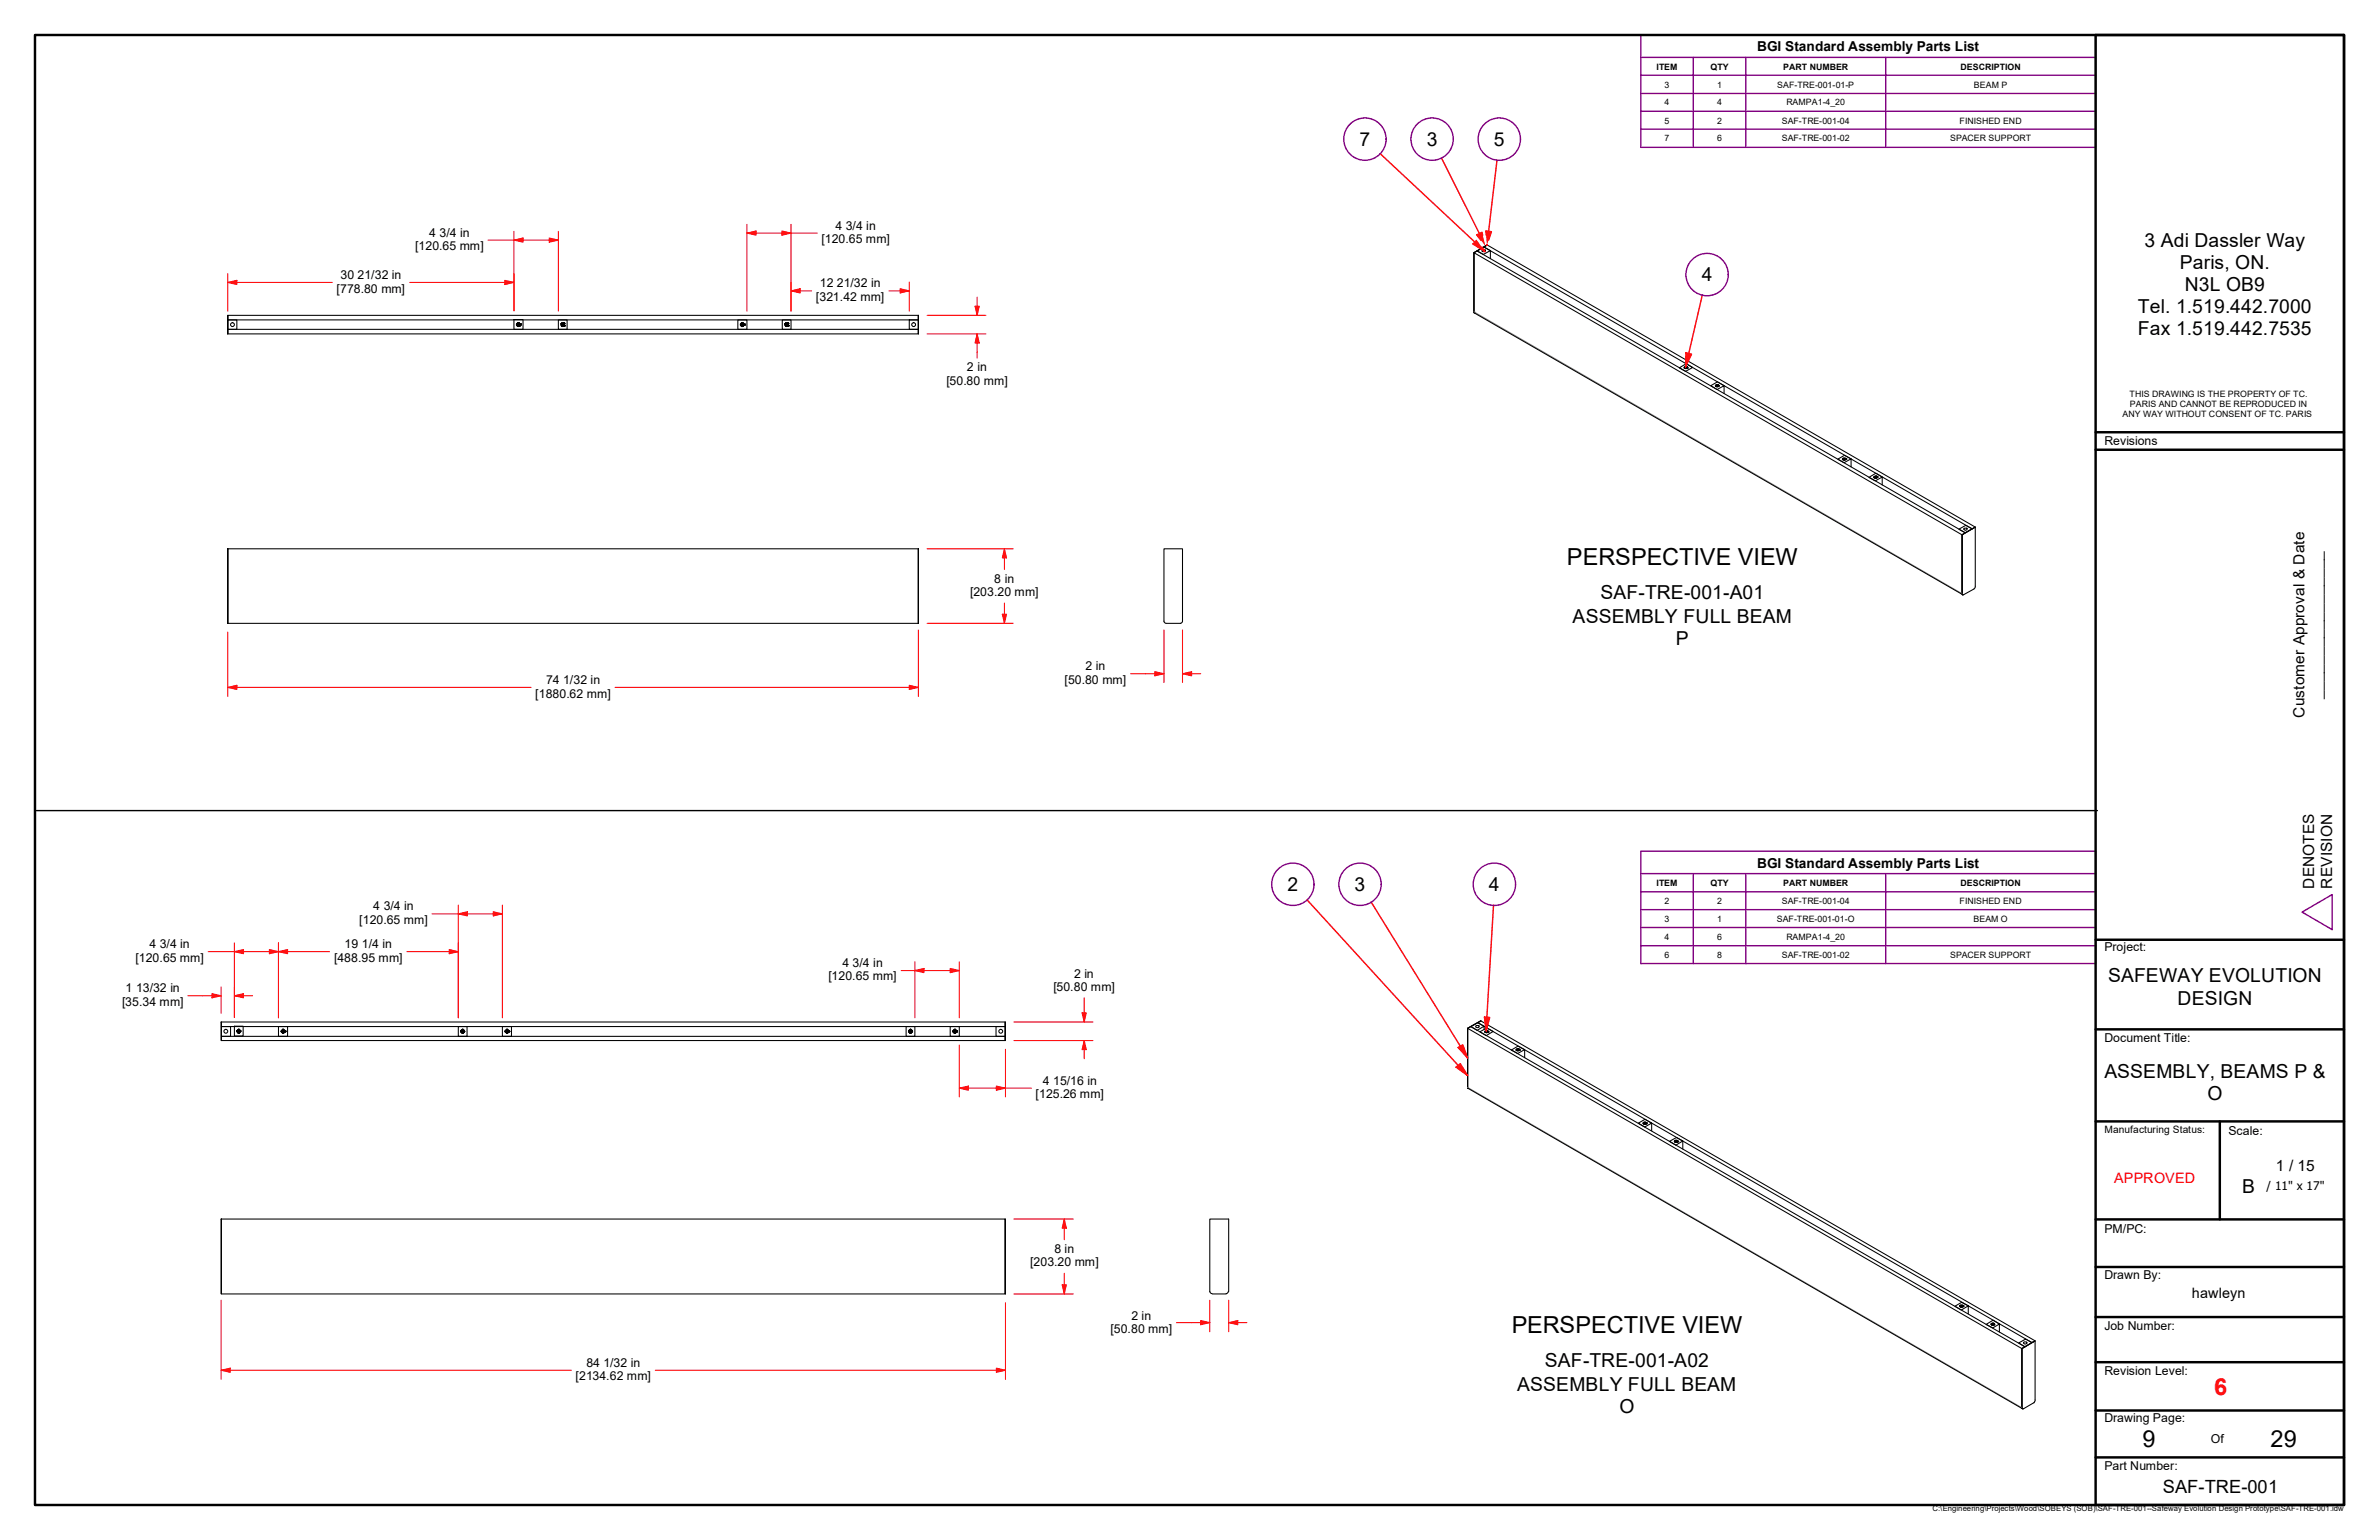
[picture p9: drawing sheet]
<svg xmlns="http://www.w3.org/2000/svg" width="432mm" height="279mm" viewBox="0 0 432 279" stroke-linecap="round" stroke-linejoin="round" font-family="sans-serif">
<defs><g id="words">
<g font-size="4.3">
<text x="284.4" y="102.6">PERSPECTIVE VIEW</text>
<text x="274.4" y="241.9">PERSPECTIVE VIEW</text>
<text x="388.9" y="262.6">9</text>
<text x="412.1" y="262.6">29</text>
</g>
<text font-size="4.3" fill="#f00" x="401.9" y="253">6</text>
<g font-size="3.5">
<text x="246.8" y="26.5">7</text>
<text x="259" y="26.5">3</text>
<text x="271.1" y="26.5">5</text>
<text x="389.3" y="44.8">3 Adi Dassler Way</text>
<text x="308.9" y="51.1">4</text>
<text x="395.7" y="48.8">Paris, ON.</text>
<text x="396.6" y="52.8">N3L OB9</text>
<text x="388" y="56.8">Tel. 1.519.442.7000</text>
<text x="388" y="60.8">Fax 1.519.442.7535</text>
<text x="285.4" y="113">ASSEMBLY FULL BEAM</text>
<text x="290.5" y="108.6">SAF-TRE-001-A01</text>
<text x="304.2" y="117">P</text>
<text x="233.7" y="161.7">2</text>
<text x="245.9" y="161.7">3</text>
<text x="270.3" y="161.7">4</text>
<text x="382.7" y="178.2">SAFEWAY EVOLUTION</text>
<text x="395.2" y="182.2">DESIGN</text>
<text x="382" y="195.6">ASSEMBLY, BEAMS P &amp;</text>
<text x="400.7" y="199.6">O</text>
<text x="407" y="216.4">B</text>
<text x="280.4" y="248">SAF-TRE-001-A02</text>
<text x="275.4" y="252.3">ASSEMBLY FULL BEAM</text>
<text x="293.9" y="256.3">O</text>
</g>
<text font-size="3.3" x="392.6" y="271">SAF-TRE-001</text>
<g font-size="2.8">
<text x="418.3" y="130.2" transform="rotate(-90 418.3 130.2)">Customer Approval &amp; Date</text>
<text x="421.4" y="126.7" transform="rotate(-90 421.4 126.7)">_________________</text>
<text x="420.1" y="161.2" transform="rotate(-90 420.1 161.2)">DENOTES</text>
<text x="423.3" y="161.2" transform="rotate(-90 423.3 161.2)">REVISION</text>
<text x="413.1" y="212.5">1 / 15</text>
</g>
<text font-size="2.6" fill="#f00" x="383.7" y="214.6">APPROVED</text>
<text font-size="2.6" x="397.8" y="235.5">hawleyn</text>
<g font-size="2.5">
<text x="319" y="9.3">BGI Standard Assembly Parts List</text>
<text x="319" y="157.4">BGI Standard Assembly Parts List</text>
</g>
<g font-size="2.2">
<text x="151.6" y="41.7">4</text>
<text x="153.5" y="41.7">3/4 in</text>
<text x="75.4" y="45.4">[120.65 mm]</text>
<text x="77.9" y="42.9">4</text>
<text x="79.8" y="42.9">3/4 in</text>
<text x="149.1" y="44.1">[120.65 mm]</text>
<text x="61.1" y="53.1">[778.80 mm]</text>
<text x="61.8" y="50.6">30</text>
<text x="64.9" y="50.6">21/32 in</text>
<text x="148.8" y="52.1">12</text>
<text x="151.9" y="52.1">21/32 in</text>
<text x="148.1" y="54.5">[321.42 mm]</text>
<text x="171.8" y="69.8">[50.80 mm]</text>
<text x="175.5" y="67.4">2 in</text>
<text x="382" y="80.8">Revisions</text>
<text x="180.5" y="105.7">8 in</text>
<text x="176.1" y="108.1">[203.20 mm]</text>
<text x="99.1" y="124.1">74</text>
<text x="102.2" y="124.1">1/32 in</text>
<text x="193.2" y="124">[50.80 mm]</text>
<text x="197" y="121.6">2 in</text>
<text x="97.2" y="126.6">[1880.62 mm]</text>
<text x="65.2" y="167.6">[120.65 mm]</text>
<text x="67.8" y="165.2">4</text>
<text x="69.7" y="165.2">3/4 in</text>
<text x="27.1" y="172">4</text>
<text x="29" y="172">3/4 in</text>
<text x="62.5" y="172">19</text>
<text x="65.7" y="172">1/4 in</text>
<text x="382" y="172.6">Project:</text>
<text x="24.6" y="174.5">[120.65 mm]</text>
<text x="60.6" y="174.5">[488.95 mm]</text>
<text x="150.4" y="177.9">[120.65 mm]</text>
<text x="152.9" y="175.5">4</text>
<text x="154.7" y="175.5">3/4 in</text>
<text x="191.2" y="179.8">[50.80 mm]</text>
<text x="194.9" y="177.4">2 in</text>
<text x="22.2" y="182.4">[35.34 mm]</text>
<text x="22.8" y="180">1</text>
<text x="24.7" y="180">13/32 in</text>
<text x="382" y="189.1">Document Title:</text>
<text x="189.3" y="196.8">4</text>
<text x="191.1" y="196.8">15/16 in</text>
<text x="188" y="199.2">[125.26 mm]</text>
<text x="404.5" y="205.9">Scale:</text>
<text x="411.4" y="215.8">/ 11&quot; x 17&quot;</text>
<text x="191.4" y="227.3">8 in</text>
<text x="382" y="223.6">PM/PC:</text>
<text x="187" y="229.7">[203.20 mm]</text>
<text x="382" y="232">Drawn By:</text>
<text x="205.4" y="239.4">2 in</text>
<text x="201.5" y="241.8">[50.80 mm]</text>
<text x="382" y="241.3">Job Number:</text>
<text x="104.5" y="250.4">[2134.62 mm]</text>
<text x="106.4" y="248">84</text>
<text x="109.5" y="248">1/32 in</text>
<text x="382" y="249.5">Revision Level:</text>
<text x="382" y="258.1">Drawing Page:</text>
<text x="401.3" y="261.9">Of</text>
<text x="382" y="266.8">Part Number:</text>
</g>
<text font-size="1.8" x="382" y="205.5">Manufacturing Status:</text>
<g font-size="1.6">
<text x="300.7" y="12.6">ITEM</text>
<text x="302.1" y="15.9">3</text>
<text x="310.5" y="12.6">QTY</text>
<text x="311.7" y="15.9">1</text>
<text x="322.6" y="15.9">SAF-TRE-001-01-P</text>
<text x="323.7" y="12.6">PART NUMBER</text>
<text x="355.9" y="12.6">DESCRIPTION</text>
<text x="358.3" y="15.9">BEAM P</text>
<text x="302.1" y="19.1">4</text>
<text x="302.1" y="22.4">5</text>
<text x="311.7" y="19.1">4</text>
<text x="311.7" y="22.4">2</text>
<text x="323.4" y="22.4">SAF-TRE-001-04</text>
<text x="324.2" y="19.1">RAMPA1-4_20</text>
<text x="355.7" y="22.4">FINISHED END</text>
<text x="302.1" y="25.7">7</text>
<text x="311.7" y="25.7">6</text>
<text x="323.4" y="25.7">SAF-TRE-001-02</text>
<text x="353.9" y="25.7">SPACER SUPPORT</text>
<text x="385.3" y="75.6">ANY WAY WITHOUT CONSENT OF TC. PARIS</text>
<text x="386.5" y="72">THIS DRAWING IS THE PROPERTY OF TC.</text>
<text x="386.6" y="73.8">PARIS AND CANNOT BE REPRODUCED IN</text>
<text x="300.7" y="160.7">ITEM</text>
<text x="310.5" y="160.7">QTY</text>
<text x="323.7" y="160.7">PART NUMBER</text>
<text x="355.9" y="160.7">DESCRIPTION</text>
<text x="302.1" y="164">2</text>
<text x="302.1" y="167.3">3</text>
<text x="311.7" y="164">2</text>
<text x="311.7" y="167.3">1</text>
<text x="322.5" y="167.3">SAF-TRE-001-01-O</text>
<text x="323.4" y="164">SAF-TRE-001-04</text>
<text x="355.7" y="164">FINISHED END</text>
<text x="358.2" y="167.3">BEAM O</text>
<text x="302.1" y="170.5">4</text>
<text x="302.1" y="173.7">6</text>
<text x="311.7" y="170.5">6</text>
<text x="311.7" y="173.7">8</text>
<text x="323.4" y="173.7">SAF-TRE-001-02</text>
<text x="324.2" y="170.5">RAMPA1-4_20</text>
<text x="353.9" y="173.7">SPACER SUPPORT</text>
</g>
<text font-size="1.4" x="350.8" y="274.1">C:\Engineering\Projects\Wood\SOBEYS (SOB)\SAF-TRE-001--Safeway Evolution Design Prototype\SAF-TRE-001.idw</text>
</g></defs>
<!-- layer: Visible (ANSI) -->
<g fill="none" stroke="#000" stroke-width=".19">
<path d="M41.3 57.2v3.4zM41.3 59.8h125.4v.8h-125.4zM41.3 57.2h125.4v.8h-125.4zM41.3 58h1.7v1.8h-1.7zM93.3 58h1.6v1.8h-1.6zM93.8 58.9h.1M93.8 58.8h.1M93.9 58.9h.1M93.9 58.8l.1 .3 .3-.2M94 58.7h.2l.1 .2M94 58.7a.22 .22 0 0 0 0 .4 .22 .22 0 0 0 .3-.2M94 59.1h.1"/>
<path d="M94 59.2h.1M94 58.5v.1M94.1 58.7l.1 .2M94.1 58.7l-.2 .1M94.1 58.7h.1M94.2 58.8v.1M94.2 59.2h.1M94.2 58.5v.1M94.2 59.1h.1M94.2 58.7h.1M94.2 58.7l.1 .1M94.2 58.9a.16 .16 0 0 1-.1 .2 .16 .16 0 0 1-.2-.2l.3-.2a.17 .17 0 0 0-.2 .2 .17 .17 0 0 0 .1 .2 .17 .17 0 0 0 .2-.2"/>
<path d="M94.3 58.8v.1M94.3 58.9h.1M94.4 58.9h.1M94.4 58.8h.1M101.3 58h1.6v1.8h-1.6zM101.9 58.7h.1M101.9 59.1h.1M101.9 58.6v.1M101.9 58.9h.1M102 59l.2 .1M102 59.2h.1M102 59.1h.1"/>
<path d="M102 58.7h.1M102.1 58.7h.2M102.1 58.7l-.2 .2M102.1 58.7l.1 .1M102.1 58.7l-.2 .1 .1 .2M102.1 58.7h.1M102.2 58.7l.1 .3M102.2 58.7l-.3 .2M102.2 59.1h.1M102.2 58.7h.1M102.3 58.7l-.3 .1M102.3 58.7a.22 .22 0 0 1-.1 .4 .22 .22 0 0 1-.3-.2"/>
<path d="M102.3 58.6h.1M102.3 58.7h.1M102.3 59l-.1 .1M102.4 58.7h.1M102.4 59.1h.1M102.4 58.9v.1M133.9 58h1.7v1.8h-1.7zM134.4 59h.1M134.4 58.9h.1M134.4 58.8h.1M134.5 58.9h.1M134.5 58.9l.1 .2"/>
<path d="M134.6 58.9h-.1M134.6 58.7l-.1 .2M134.6 59.1h.1M134.6 58.7l-.1 .2 .1 .2M134.6 58.7h.1M134.7 58.5v.1M134.7 59.2h.1M134.7 58.7l.2 .2M134.8 58.7h.1M134.8 58.7h-.2M134.8 58.8l.1 .1M134.8 58.7a.17 .17 0 0 0-.2 .2 .17 .17 0 0 0 .2 .2 .17 .17 0 0 0 .1-.2"/>
<path d="M134.8 58.7h-.1a.16 .16 0 0 0-.1 .3 .15 .15 0 0 0 .3 0v-.1M134.8 58.5v.1M134.8 59.2h.1M134.8 58.7l.1 .2M134.9 58.7v.1M134.9 59.1h-.1M134.9 58.8v.1M134.9 58.9l-.2 .2M134.9 58.9l-.1 .2h-.2M134.9 58.9h.1M135.1 59h.1M135.1 58.8h.1"/>
<path d="M135.1 58.9h.1M142 58h1.6v1.8h-1.6zM142.5 58.7h.1M142.6 58.7h.1M142.6 59.1h.1M142.6 58.6v.1M142.6 58.9h.1M142.6 58.9v.2M142.6 59l.1 .1M142.6 59.2h.1M142.7 58.7l-.1 .3M142.7 59.1h.1"/>
<path d="M142.7 58.7l.2 .1M142.7 58.7h.1M142.7 58.7h.2M142.9 58.7l.1 .3M142.9 58.7l-.3 .2M142.9 59.1h-.1M142.9 58.7h.1M142.9 58.7l-.3 .1M142.9 58.7h-.2l-.1 .2M142.9 58.7l.1 .3-.4 .1M142.9 58.6h.1M143 59l-.2 .1"/>
<path d="M143 58.7h.1M143 59.1h.1M143 58.9v.1M143.1 59.1h.1M165 58h1.7v1.8h-1.7zM166.7 57.2v3.4zM267.5 56.6v-10.8l88.6 51.2 2.4-1.4M267.5 45.8l2.4-1.4-2.4 1.4v10.8M267.5 45.8v10.8M267.5 56.6l.1 .2zM267.5 45.8l.6-.3 88.6 51.1-.6 .4v10.7M267.5 56.6l.1 .2"/>
<path d="M267.6 56.8h.1M267.6 56.8l88.6 51.1M269 45.4l.3-.1a.2 .2 0 0 1 .3 .1 .2 .2 0 0 1-.2 .3l-.4-.1zM269.4 44.8l.5-.4 88.6 51.2-.6 .3zM270.5 45.5l-1.1-.7-1.3 .7 1.1 .7 1.3-.7v1.4M304.8 66.7l1.3-.7 1.1 .7-1.3 .7zM305.7 66.7v.1M305.8 66.5a.32 .32 0 0 1 .3 0 .32 .32 0 0 1 .2 .3 .28 .28 0 0 1-.4 .1 .28 .28 0 0 1-.1-.4zM305.8 66.6l.1 .2zM305.8 66.6v.1M305.9 66.7l.3 .1M305.9 66.5h.2z"/>
<path d="M305.9 66.6v.2zM305.9 66.8h.2M305.9 66.8h.3zM305.9 66.8h.1M306 66.5l.1 .2M306.1 66.5l.2 .2zM306.1 66.5v.2v-.1M306.1 66.8h.1M306.2 66.7v.1zM306.2 66.7h.1M306.2 66.6v.1M306.3 66.8h.1"/>
<path d="M306.3 66.6h.1M306.3 66.7v.1v-.2l-.3-.1a.19 .19 0 0 0-.2 .1 .19 .19 0 0 0 0 .2h.5M311.4 69.9l.1-.1a.26 .26 0 0 1 .3 0 .26 .26 0 0 1 .1 .3 .3 .3 0 0 1-.3 .1 .3 .3 0 0 1-.2-.3zM311.4 70h.1M311.4 69.8h.1a.27 .27 0 0 1 .3-.1 .27 .27 0 0 1 .1 .4 .27 .27 0 0 1-.4 .1l-.2-.2zM311.5 70l.1 .1zM311.5 70h.1M311.5 69.9v.1h.3M311.5 69.8h.3zM311.5 69.8v.2l.1-.2M311.6 70.1h.2zM311.7 70.1h.1"/>
<path d="M311.7 70l.1 .1M311.7 69.8h.1M311.7 69.8l.1 .2M311.8 70.1l-.1-.1 .1 .1M311.8 69.8l.1 .2zM311.8 69.8v.2v-.1M311.8 70h.1M311.9 70l-.1 .1zM311.9 69.9v.1M312 69.9v.1M312 70h.1M312 70v.1"/>
<path d="M312.9 70l-1.2 .7-1.2-.7 1.2-.7 1.2 .7v1.4M41.3 99.6v13.5zM41.3 99.6h125.4v13.5h-125.4zM166.7 99.6v13.5zM334.4 83.2l.2-.1a.28 .28 0 0 1 .3 0 .28 .28 0 0 1 .1 .3h-.5zM334.5 83.2a.24 .24 0 0 1 .3-.1 .24 .24 0 0 1 .2 .3h-.4zM334.5 83.4h.1M334.5 83.3v.1M334.5 83.2v.1zM334.5 83.3l.3 .1 .2-.2v.2h-.3zM334.5 83.3h.1M334.6 83.2h.4l-.2-.1z"/>
<path d="M334.6 83.2v.2v-.2M334.6 83.4h.1M334.6 83.4h.3M334.6 83.2v.2M334.8 83.2v.1M334.9 83.4h.1M334.9 83.2v.2M335 83.3h.1M335 83.3v.1M335 83.4h.1M335 83.2h.1M336 83.2l-1.3 .7-1.1-.6 1.2-.7 1.2 .6v1.5"/>
<path d="M340.1 86.6h.1M340.1 86.5l.1-.1a.26 .26 0 0 1 .4 0 .26 .26 0 0 1 .1 .3h-.1a.35 .35 0 0 1-.5-.2zM340.1 86.6v.1M340.2 86.5l.4-.1a.16 .16 0 0 1 .1 .2 .16 .16 0 0 1-.1 .1 .26 .26 0 0 1-.3 .1 .26 .26 0 0 1-.1-.3zM340.2 86.6l.2 .1zM340.2 86.5v.1l.2-.2h.2zM340.2 86.6h.1M340.3 86.7h.3M340.4 86.7h.1M340.4 86.7h.2zM340.4 86.5l-.1 .1M340.4 86.6l.2 .1"/>
<path d="M340.5 86.4h.1M340.5 86.5l.1 .1M340.6 86.7l.1-.1zM340.6 86.4l.1 .2zM340.6 86.4v.3M340.6 86.5v.2M340.6 86.6h.1M340.7 86.6v.1M340.7 86.6h.1M341.6 86.6l-1.2 .6-1.2-.6 1.3-.7 1.1 .7v1.4M355.5 96l1.3-.7 1.1 .6-1.2 .7zM356.2 97l2.3-1.4v11l-.2 .3-1.9 1h-.2z"/>
<path d="M356.2 97l-.1 10.7M356.4 95.9l.2-.1a.33 .33 0 0 1 .5 .2 .35 .35 0 0 1-.4 .2 .35 .35 0 0 1-.3-.3zM211.3 112.7v-13.1h3.3v13.1M211.3 112.7v.2l.4 .2M211.7 113.1h2.5M214.6 112.7l-.2 .3-.2 .1M356.1 107.7l.1 .2M356.2 107.9h.1M40.1 185.4l.1 3.4zM40.2 188h142.2v.8h-142.2zM40.2 185.4h142.2v.8h-142.2zM40.2 186.2h1.6v1.8h-1.6z"/>
<path d="M42.5 186.2h1.6v1.8h-1.6zM43 187.1h.1M43 187h.1M43.1 187.1h.1M43.1 187.1l.1 .2M43.1 187.2l.1 .1M43.2 187.3h.1M43.2 187.3h.2M43.2 186.9l-.1 .3M43.2 186.9h.2l.2 .3M43.2 186.9h.1M43.2 186.8h.1"/>
<path d="M43.2 187.4v.1M43.3 186.9l.2 .2M43.3 186.8h.1M43.3 187.4v.1M43.3 186.9l.3 .2M43.4 186.8h.1M43.4 187.4v.1M43.4 187.3h.1M43.4 186.9h.1M43.4 187l.1 .1M43.5 187.1a.18 .18 0 0 1-.2 .2 .18 .18 0 0 1-.1-.3 .18 .18 0 0 1 .2-.1 .2 .2 0 0 0-.2 .2 .2 .2 0 0 0 .2 .2 .2 .2 0 0 0 .2-.2M43.5 187.3h-.1"/>
<path d="M43.6 187.2l-.2 .1M43.6 187.1h.1M43.6 187.1l-.3-.2-.2 .2M43.6 187.1l-.2 .2h-.2M43.7 187l-.1 .1M50.5 186.2h1.7v1.8h-1.7zM51.1 187.2h.1M51.1 187.1h.1M51.2 187.1l.1 .2h.2M51.2 187.1l.2-.2 .2 .2M51.2 187.1h.1M51.2 187.2l.1 .1"/>
<path d="M51.2 187.2l.2-.3 .2 .3M51.2 187.3h.1M51.3 186.9h-.1M51.3 186.8h.1M51.3 187.4v.1M51.3 187.3h.2M51.4 186.9l.2 .2M51.4 187.3h.1M51.4 186.9h.1M51.4 186.8h.1M51.4 187.4v.1M51.5 187l.1 .1"/>
<path d="M51.5 187a.16 .16 0 0 0-.3 0 .16 .16 0 0 0 .1 .3l.3-.2M51.5 187a.15 .15 0 0 0-.2 0 .15 .15 0 0 0 0 .2 .15 .15 0 0 0 .2 0l.1-.1M51.5 187.3h.1M51.6 187.1h.1M51.6 187.2l-.1 .1M51.6 187.1l-.1 .2M51.7 187.2h.1M51.7 187.1h.1M83.2 186.2h1.6v1.8h-1.6zM83.6 187.1h.1M83.6 187.2h.1M83.8 187.1l.1 .2h.2"/>
<path d="M83.8 187.1h.1M83.8 187.2v.1M83.8 187.3h.1M83.8 186.9v.3M83.9 187.3h.1M83.9 186.9h.1M83.9 186.8h.1M83.9 187.4v.1M83.9 186.9h-.1M83.9 186.9l.2 .2M84 187.3h.1M84 186.8h.1"/>
<path d="M84 187.4v.1M84.1 187v.1M84.1 187l-.1-.1a.2 .2 0 0 0-.2 .2 .2 .2 0 0 0 .2 .2 .2 .2 0 0 0 .2-.2M84.1 187l-.1-.1a.15 .15 0 0 0-.2 .2 .16 .16 0 0 0 .3 .1v-.1M84.1 186.8h.1M84.1 187.4v.1M84.1 187.3h-.2M84.1 186.9l.1 .3M84.1 186.9h-.3M84.1 186.9h-.1l.2 .2M84.1 187.3h.1M84.2 187.2l-.1 .1"/>
<path d="M84.2 187.1l-.1 .2M84.2 187.1h.1M84.2 187.1l-.2-.2-.2 .2M84.3 187.1h.1M84.3 187.2h.1M91.2 186.2h1.6v1.8h-1.6zM91.7 187.2h.1M91.7 187.1h.1M91.8 187.1h.1M91.8 187.1l.1 .2M91.8 187.1l.2-.2 .3 .2M91.8 187.2l.1 .1"/>
<path d="M91.9 187.3h.1M91.9 186.9l-.1 .3M91.9 186.9h.3l.1 .3M91.9 187.3h.3M91.9 186.9h.1M91.9 186.8h.1M91.9 187.4v.1M92.1 187.3h.1M92.1 186.9h.1M92.1 186.8h.1M92.1 187.4v.1M92.1 187l.1 .1"/>
<path d="M92.2 187.1a.18 .18 0 0 1-.1 .2 .18 .18 0 0 1-.2-.1 .18 .18 0 0 1 0-.3l.2 .1a.16 .16 0 0 0-.2 0 .16 .16 0 0 0 0 .3l.4-.2M92.2 187.1l-.2-.2 .3 .2M92.2 187.1h.1M92.3 187.2l-.2 .1h-.2M92.3 187.1l-.1 .2M92.3 187.2h.1M92.3 187.1h.1M164.5 186.2h1.6v1.8h-1.6zM164.9 187.1h.1M164.9 187.2h.1M165 187.1h.1M165 187.1l.1 .2"/>
<path d="M165 187.1l.3-.2 .2 .2M165 187.2l.3 .1M165.1 187.3h.1M165.1 187.3h.3M165.2 187.3h.1M165.2 186.9h.1M165.2 186.8h.1M165.2 187.4v.1M165.2 186.9h-.1M165.2 186.9l.2 .2M165.3 186.9l.2 .2M165.3 187.3h.1"/>
<path d="M165.3 186.9h.1M165.3 186.8h.1M165.3 187.4v.1M165.4 187v.1M165.4 187l-.1-.1a.2 .2 0 0 0-.2 .2 .2 .2 0 0 0 .2 .2 .2 .2 0 0 0 .2-.2M165.4 187l-.1-.1a.15 .15 0 0 0-.2 .2 .16 .16 0 0 0 .3 .1v-.1M165.4 186.8h.1M165.4 187.4v.1M165.4 187.3h-.1M165.4 186.9l.1 .3M165.4 186.9h-.3l-.1 .3M165.4 187.3h.1"/>
<path d="M165.5 187.2l-.1 .1M165.5 187.1h.1M165.5 187.1l-.1 .2M165.5 187.2h.1M172.5 186.2h1.6v1.8h-1.6zM173 187.2h.1M173 187.1h.1M173.1 187.1h.1M173.1 187.1l.2-.2 .2 .2M173.1 187.1l.1 .2h.2M173.1 187.2l.1 .1M173.2 187.3h.1"/>
<path d="M173.2 186.9l-.1 .3M173.2 186.9a.22 .22 0 0 1 .3 .2 .22 .22 0 0 1-.2 .2M173.2 186.9h.1M173.2 186.8h.1M173.2 187.4v.1M173.3 186.9l.2 .2M173.4 187.3h.1M173.4 186.8h.1M173.4 187.4v.1M173.4 187l.1 .1M173.4 187a.16 .16 0 0 0-.2 0 .16 .16 0 0 0 0 .3h.2l.1-.2M173.4 186.9h-.1l.2 .2"/>
<path d="M173.4 187a.15 .15 0 0 0-.2 0 .15 .15 0 0 0 0 .2 .15 .15 0 0 0 .2 0l.1-.1M173.5 187.1l-.1 .2M173.6 187.2h.1M173.6 187.1h.1M180.8 186.2h1.6v1.8h-1.6zM182.4 185.4l.1 3.4zM266.4 186.6l2.4-1.4-2.4 1.4v10.7M266.4 186.6v10.7M266.4 197.3l.1 .2zM266.4 197.3v-10.7l100.6 58.1 .1 10.9 2.1-1.1 .2-.3v-10.9l-2.4 1.4v10.7M266.4 186.6l.6-.4 100.5 58.1-.5 .4v10.7M266.4 197.3l.1 .2"/>
<path d="M266.5 197.5l100.6 58.1M267.9 186.1h.1a.28 .28 0 0 1 .3-.1 .28 .28 0 0 1 .1 .4 .29 .29 0 0 1-.3 0 .29 .29 0 0 1-.2-.3zM268.6 187.2l1.3-.7 1.1 .6-1.3 .8zM269.4 186.2l-1.2-.7-1.2 .7 1.1 .7 1.3-.7v.6M269.5 187.1l.1-.1a.28 .28 0 0 1 .4 0 .28 .28 0 0 1 .1 .3l-.2 .1a.27 .27 0 0 1-.3 0 .27 .27 0 0 1-.1-.3zM269.5 187.2l.1 .1M269.6 187.3h.1M269.6 187.2h.1M269.6 187.2l.1 .1zM269.6 187.1v.2M269.7 187.3h.1M269.7 187.1h.2z"/>
<path d="M269.7 187.1v.2M269.7 187.3h.2M269.7 187.3l.4-.2zM269.8 187.1l.1 .1M269.9 187.1h.2zM269.9 187.1v.2M269.9 187.3h.1M270 187.1v.2h-.3M270.1 187.3h.1M270.1 187.2h.1M270.1 187.1h.1M270.1 187.2v.1a.23 .23 0 0 0-.1-.3 .23 .23 0 0 0-.3 0l-.1 .1a.24 .24 0 0 0 0 .2 .24 .24 0 0 0 .3 0h.2"/>
<path d="M275.2 190.4h.1a.24 .24 0 0 1 .3-.1 .24 .24 0 0 1 .1 .3 .3 .3 0 0 1-.3 0 .3 .3 0 0 1-.2-.2zM275.2 190.6h.1M275.2 190.4l.2-.1a.24 .24 0 0 1 .3 0 .24 .24 0 0 1 .1 .3h-.5l-.2-.1zM275.2 190.5v.1M275.3 190.4v.1zM275.3 190.5l.2 .1 .2-.1-.1-.2 .1 .1-.1 .2zM275.3 190.5h.1M275.3 190.4l.3-.1zM275.3 190.4v.2v-.2M275.4 190.6h.2M275.4 190.6h.3M275.4 190.4v.2"/>
<path d="M275.5 190.6h.1M275.5 190.4l.1 .1M275.6 190.3v.3M275.6 190.4v.2M275.7 190.6h.1M275.7 190.5h.1M275.7 190.4v.2M275.8 190.5v.1M275.8 190.6h.1M275.8 190.4h.1M275.8 190.5h.1M276.7 190.4l-1.2-.6-1.2 .7 1.2 .6 1.2-.7v1.5"/>
<path d="M298.3 203.8h.1M298.3 203.6a.29 .29 0 0 1 .4 0 .29 .29 0 0 1 .1 .3l-.2 .1a.23 .23 0 0 1-.3-.1 .23 .23 0 0 1 0-.3zM298.3 203.6a.3 .3 0 0 1 .3 0 .3 .3 0 0 1 .2 .2v.1a.26 .26 0 0 1-.4 0 .26 .26 0 0 1-.1-.3zM298.3 203.7v.1zM298.3 203.8l.4 .1zM298.4 203.9h.3M298.4 203.7v.1zM298.4 203.9h.2M298.4 203.6h.2zM298.4 203.7v.1M298.5 203.9h.1M298.6 203.6v.2"/>
<path d="M298.6 203.6l.2 .1-.1 .2 .1-.2zM298.6 203.6v.2v-.1M298.6 203.8h.1M298.7 203.9h.1M298.8 203.8h.1M298.8 203.7v.1M298.8 203.8v.1M298.8 203.9h.1M298.8 203.7h.1M299.8 203.8l-1.3 .7-1.1-.7 1.2-.7 1.2 .7v1.4M303.9 207.1h.1M304 206.9h.1a.29 .29 0 0 1 .3 0 .29 .29 0 0 1 .1 .2l-.1 .2-.4-.1z"/>
<path d="M304 207.1l.2 .1zM304 207.1h.1M304 207v.1M304.1 207.1h.1M304.1 206.9l-.1 .2zM304.1 206.9h.2zM304.1 206.9v.2M304.2 207.2h.1M304.2 207.2h.2l.1-.2-.1 .2zM304.2 206.9l.1 .2M304.3 206.9l.2 .1zM304.3 206.9l.1 .2"/>
<path d="M304.4 207.1h.1M304.4 206.9v.2M304.4 207v.1h-.3M304.5 207.2h.1M304.5 206.9h.1M304.5 207.1v.1a.26 .26 0 0 0-.2-.3 .26 .26 0 0 0-.3 .2l.2 .2 .3-.1M304.5 207.1h.1M305.4 207l-1.2 .8-1.2-.7 1.3-.7 1.1 .6v1.5M40.1 221.2l.1 13.6zM40.2 221.2h142.2v13.6h-142.2zM182.4 221.2l.1 13.6zM219.6 234.3v.2l.4 .2"/>
<path d="M219.6 234.3v-13.1h3.4v13.1M220 234.8h2.6M222.9 234.3l-.2 .3-.2 .1M355.7 236.9h.1a.3 .3 0 0 1 .3-.1 .3 .3 0 0 1 .2 .2l-.4 .1zM355.7 237h.1M355.8 237l.2 .1zM355.8 237h.1M355.8 236.8h.1a.33 .33 0 0 1 .5 .2l-.1 .1a.41 .41 0 0 1-.6-.2zM355.9 236.9l-.1 .1zM355.9 236.9h.2zM355.9 236.9v.1v-.1M355.9 237.1h.2"/>
<path d="M355.9 236.9v.1h.3M356 237.1h.1M356 236.9l.1 .1M356.1 236.9l.1 .1-.2 .1 .2-.1zM356.1 236.9v.1zM356.2 237h.1M356.2 236.9v.1M356.3 237v.1M356.3 237h.1M356.3 236.9h.1M357.3 236.9l-1.3 .8-1.2-.7 1.2-.7 1.3 .6v1.5M361.4 240.2l.1-.1a.26 .26 0 0 1 .3-.1 .26 .26 0 0 1 .1 .3l-.3 .1z"/>
<path d="M361.4 240.2v.1M361.4 240.3h.1M361.5 240.2l.1 .1zM361.5 240.3h.1M361.5 240.2v.1M361.6 240.3h.1M361.6 240.3h.3M361.6 240.1h.2zM361.6 240.2v.1M361.6 240.3h.3zM361.7 240.2l.1 .1M361.8 240.1l.1 .1z"/>
<path d="M361.8 240.1v.2v-.1M361.8 240.3h.1M361.9 240.2h.1M361.9 240.2v.1M361.9 240.3h.1M362 240.2l-.1 .1 .1-.1-.1-.1h-.4l-.1 .1a.25 .25 0 0 0 .2 .3 .25 .25 0 0 0 .3-.1v-.1M362.9 240.2l-1.2 .7-1.2-.6 1.3-.8 1.1 .7v1.5M366.4 243.6l1.3-.6 1.1 .6-1.3 .7zM367 255.4l.1 .2M367.1 255.6h.1M367.3 243.5h.1a.29 .29 0 0 1 .3-.1 .29 .29 0 0 1 .2 .3l-.1 .1a.32 .32 0 0 1-.3 0 .32 .32 0 0 1-.2-.3zM369.4 243.3l-100.6-58.1-.6 .3 100.6 58.1 .6-.3-2.4 1.4"/>
<circle cx="42.2" cy="58.9" r=".35"/>
<circle cx="94.1" cy="58.9" r=".29"/>
<circle cx="94.1" cy="58.9" r=".35"/>
<circle cx="102.1" cy="58.9" r=".29"/>
<circle cx="102.1" cy="58.9" r=".35"/>
<circle cx="102.2" cy="58.9" r=".19"/>
<circle cx="134.7" cy="58.9" r=".29"/>
<circle cx="134.7" cy="58.9" r=".35"/>
<circle cx="142.8" cy="58.9" r=".29"/>
<circle cx="142.8" cy="58.9" r=".35"/>
<circle cx="142.8" cy="58.9" r=".19"/>
<circle cx="165.8" cy="58.9" r=".35"/>
<circle cx="41" cy="187.1" r=".35"/>
<circle cx="43.3" cy="187.1" r=".29"/>
<circle cx="43.3" cy="187.1" r=".35"/>
<circle cx="51.4" cy="187.1" r=".29"/>
<circle cx="51.4" cy="187.1" r=".35"/>
<circle cx="84" cy="187.1" r=".29"/>
<circle cx="84" cy="187.1" r=".35"/>
<circle cx="92" cy="187.1" r=".29"/>
<circle cx="92" cy="187.1" r=".35"/>
<circle cx="165.3" cy="187.1" r=".29"/>
<circle cx="165.3" cy="187.1" r=".35"/>
<circle cx="173.3" cy="187.1" r=".29"/>
<circle cx="173.3" cy="187.1" r=".35"/>
<circle cx="181.6" cy="187.1" r=".35"/>
</g>
<!-- layer: Visible Narrow (ANSI) -->
<path d="M267.5 56.6h.1M267.5 56.6l88.7 51.2M266.4 197.3h.1M266.4 197.3l100.6 58.1" fill="none" stroke="#808080" stroke-width=".18"/>
<!-- layer: Symbol (ANSI) -->
<g fill="none" stroke="#800080" stroke-width=".25">
<path d="M297.8 10.4v-4h82.6v4M297.8 10.4h82.6v3.3M297.8 10.4v16.3h82.6v-13M297.8 13.7h82.6M297.8 17h82.6M307.3 10.4v16.3M316.9 10.4v16.3M342.3 10.4v16.3M297.8 20.2h82.6M297.8 23.4h82.6M297.8 158.5v-4.1h82.6v4.1M297.8 158.5h82.6v3.3"/>
<path d="M297.8 158.5v16.3h82.6v-13M307.3 158.5v16.3M316.9 158.5v16.3M342.3 158.5v16.3M297.8 161.8h82.6M297.8 165h82.6M297.8 168.3h82.6M297.8 171.6h82.6"/>
</g>
<!-- layer: Border (ANSI) -->
<g fill="none" stroke="#000" stroke-width=".44">
<path d="M6.3 6.4h419.1v266.6h-419.1zM380.4 6.4h45v266.6h-45zM380.4 78.4h45M380.4 81.6h45M380.4 170.5h45M380.4 186.8h45M380.4 203.5h45M402.9 203.5v17.7M380.4 221.2h45M380.4 229.9h45M380.4 239h45M380.4 247.1h45"/>
<path d="M380.4 255.9h45M380.4 264.4h45"/>
</g>
<!-- layer: Title (ANSI) -->
<path d="M417.8 165.5l5.5-3.2v6.4z" fill="none" stroke="#800080" stroke-width=".25"/>
<!-- layer: Sketch Geometry (ANSI) -->
<path d="M6.6 147.1h374.1" fill="none" stroke="#000" stroke-width=".25"/>
<!-- layer: Dimension (ANSI) -->
<path d="M41.3 124.7h1.7" fill="none" stroke="#f00" stroke-width=".19"/>
<path d="M41.3 124.7l1.7-.4v.8z" fill-rule="evenodd" fill="#f00"/>
<path d="M41.3 124.7l1.7-.4v.8zM165 124.7h1.7" fill="none" stroke="#f00" stroke-width=".19"/>
<path d="M165 124.3l1.7 .4-1.7 .4z" fill-rule="evenodd" fill="#f00"/>
<path d="M41.3 114.7v11.7M166.7 114.3v12.1M43 124.7h53.4M111.6 124.7h53.4M165 124.3l1.7 .4-1.7 .4zM209.6 122.2h1.7" fill="none" stroke="#f00" stroke-width=".19"/>
<path d="M209.6 121.9l1.7 .3-1.7 .4z" fill-rule="evenodd" fill="#f00"/>
<path d="M209.6 121.9l1.7 .3-1.7 .4zM214.6 122.2h1.7" fill="none" stroke="#f00" stroke-width=".19"/>
<path d="M214.6 122.2l1.7-.3v.7z" fill-rule="evenodd" fill="#f00"/>
<path d="M182.3 99.6v1.6M211.3 114.3v9.5M214.6 114.3v9.5M205.2 122.2h4.4M214.6 122.2l1.7-.3v.7zM216.3 122.2h1.6" fill="none" stroke="#f00" stroke-width=".19"/>
<path d="M182.3 99.6l.4 1.6h-.8z" fill-rule="evenodd" fill="#f00"/>
<path d="M182.3 99.6l.4 1.6h-.8zM182.3 111.4v1.7" fill="none" stroke="#f00" stroke-width=".19"/>
<path d="M181.9 111.4h.8l-.4 1.7z" fill-rule="evenodd" fill="#f00"/>
<path d="M177.4 60.6v1.6M168.3 99.6h15.6M168.3 113.1h15.6M181.9 111.4h.8l-.4 1.7zM182.3 101.2v2.1M182.3 109.4v2" fill="none" stroke="#f00" stroke-width=".19"/>
<path d="M177.4 60.6l.3 1.6h-.7z" fill-rule="evenodd" fill="#f00"/>
<path d="M177.4 55.6v1.6M177.4 60.6l.3 1.6h-.7z" fill="none" stroke="#f00" stroke-width=".19"/>
<path d="M177 55.6h.7l-.3 1.6z" fill-rule="evenodd" fill="#f00"/>
<path d="M168.3 57.2h10.6M177 55.6h.7l-.3 1.6zM177.4 53.9v1.7M168.3 60.6h10.6M177.4 62.2v2.8M193.2 233.1v1.7" fill="none" stroke="#f00" stroke-width=".19"/>
<path d="M192.8 233.1h.7l-.3 1.7z" fill-rule="evenodd" fill="#f00"/>
<path d="M192.8 233.1h.7l-.3 1.7zM193.2 221.2v1.6" fill="none" stroke="#f00" stroke-width=".19"/>
<path d="M193.2 221.2l.3 1.6h-.7z" fill-rule="evenodd" fill="#f00"/>
<path d="M184 234.8h10.8M184 221.2h10.8M193.2 221.2l.3 1.6h-.7zM193.2 222.8v2.1M193.2 231v2.1M217.9 240h1.7" fill="none" stroke="#f00" stroke-width=".19"/>
<path d="M217.9 239.6l1.7 .4-1.7 .3z" fill-rule="evenodd" fill="#f00"/>
<path d="M217.9 239.6l1.7 .4-1.7 .3zM223 240h1.7" fill="none" stroke="#f00" stroke-width=".19"/>
<path d="M223 240l1.7-.4v.7z" fill-rule="evenodd" fill="#f00"/>
<path d="M213.6 240h4.3M219.6 235.9v5.7M223 240l1.7-.4v.7zM223 235.9v5.7M224.7 240h1.6M180.8 248.6h1.7" fill="none" stroke="#f00" stroke-width=".19"/>
<path d="M180.8 248.2l1.7 .4-1.7 .4z" fill-rule="evenodd" fill="#f00"/>
<path d="M40.1 248.6h1.7M180.8 248.2l1.7 .4-1.7 .4z" fill="none" stroke="#f00" stroke-width=".19"/>
<path d="M40.1 248.6l1.7-.4v.8z" fill-rule="evenodd" fill="#f00"/>
<path d="M196.8 183.8v1.6M40.1 235.9v14.4M182.5 236.3v14M40.1 248.6l1.7-.4v.8zM41.8 248.6h61.9M118.9 248.6h61.9" fill="none" stroke="#f00" stroke-width=".19"/>
<path d="M196.4 183.8h.8l-.4 1.6z" fill-rule="evenodd" fill="#f00"/>
<path d="M196.4 183.8h.8l-.4 1.6zM196.8 188.8v1.6" fill="none" stroke="#f00" stroke-width=".19"/>
<path d="M196.8 188.8l.4 1.6h-.8z" fill-rule="evenodd" fill="#f00"/>
<path d="M143.6 52.8h1.6M184 185.4h14.4M184 188.8h14.4M196.8 188.8l.4 1.6h-.8zM196.8 181v2.8M196.8 190.4v1.7" fill="none" stroke="#f00" stroke-width=".19"/>
<path d="M143.6 52.8l1.6-.4v.7z" fill-rule="evenodd" fill="#f00"/>
<path d="M143.6 52.8l1.6-.4v.7zM163.4 52.8h1.6" fill="none" stroke="#f00" stroke-width=".19"/>
<path d="M163.4 52.4l1.6 .4-1.6 .3z" fill-rule="evenodd" fill="#f00"/>
<path d="M143.6 51.2v5.3M145.2 52.8h2.1M161.4 52.8h2M163.4 52.4l1.6 .4-1.6 .3zM165 51.2v5.3" fill="none" stroke="#f00" stroke-width=".19"/>
<!-- layer: Symbol (ANSI) -->
<path d="M269.7 41.9l1 .1-.8 2.4z" fill-rule="evenodd" fill="#f00"/>
<path d="M271.7 29l-1.6 14.2M269.7 42.7v-.8l1 .1-.5 1.6M269.9 44.4h.1" fill="none" stroke="#f00" stroke-width=".25"/>
<circle cx="272.1" cy="25.2" r="3.8" fill="none" stroke="#800080" stroke-width=".25"/>
<path d="M268 42.6l1-.4 .6 2.4z" fill-rule="evenodd" fill="#f00"/>
<path d="M261.6 28.6l7.4 14.8M269.1 42.7l-.1-.5-1 .4 .8 1" fill="none" stroke="#f00" stroke-width=".25"/>
<circle cx="259.9" cy="25.2" r="3.8" fill="none" stroke="#800080" stroke-width=".25"/>
<path d="M268 43.6l1.6 2.1-2.3-1.4z" fill-rule="evenodd" fill="#f00"/>
<path d="M250.5 27.9l18 16.8M268 43.6l-.7 .7 2.3 1.4M269 44.8l.6 .9-.8-.7M306.5 64.1l-.6 2.4" fill="none" stroke="#f00" stroke-width=".25"/>
<circle cx="247.7" cy="25.2" r="3.8" fill="none" stroke="#800080" stroke-width=".25"/>
<path d="M306 64l1 .3-1.1 2.2z" fill-rule="evenodd" fill="#f00"/>
<path d="M309 53.5l-2.5 10.6M306 64l1 .3-1.1 2.2zM264.7 193.3l1.7 1.8" fill="none" stroke="#f00" stroke-width=".25"/>
<circle cx="309.8" cy="49.8" r="3.8" fill="none" stroke="#800080" stroke-width=".25"/>
<path d="M264.3 193.6l.7-.6 1.4 2.1z" fill-rule="evenodd" fill="#f00"/>
<path d="M237.2 163.3l27.5 30M264.3 193.6l.7-.6 1.4 2.1zM265 189.8l1.4 2.2" fill="none" stroke="#f00" stroke-width=".25"/>
<circle cx="234.7" cy="160.4" r="3.8" fill="none" stroke="#800080" stroke-width=".25"/>
<path d="M264.7 190.1l.8-.6 .9 2.5z" fill-rule="evenodd" fill="#f00"/>
<path d="M248.9 163.6l16.1 26.2M264.7 190.1l.8-.6 .9 2.5zM269.9 184.5l-.2 2.6" fill="none" stroke="#f00" stroke-width=".25"/>
<circle cx="246.9" cy="160.4" r="3.8" fill="none" stroke="#800080" stroke-width=".25"/>
<path d="M269.4 184.5l1 .1-.7 2.5z" fill-rule="evenodd" fill="#f00"/>
<path d="M271.1 164.2l-1.2 20.3M269.4 184.5l1 .1-.7 2.5z" fill="none" stroke="#f00" stroke-width=".25"/>
<circle cx="271.2" cy="160.4" r="3.8" fill="none" stroke="#800080" stroke-width=".25"/>
<!-- layer: Dimension (ANSI) -->
<path d="M41.3 51.2h1.7" fill="none" stroke="#f00" stroke-width=".19"/>
<path d="M41.3 51.2l1.7-.3v.7z" fill-rule="evenodd" fill="#f00"/>
<path d="M41.3 51.2l1.7-.3v.7zM91.6 51.2h1.7" fill="none" stroke="#f00" stroke-width=".19"/>
<path d="M91.6 50.9l1.7 .3-1.7 .4z" fill-rule="evenodd" fill="#f00"/>
<path d="M41.3 49.7v6.8M43 51.2h17.3M74.4 51.2h17.2M91.6 50.9l1.7 .3-1.7 .4zM93.3 49.7v6.7M93.3 43.6h1.6" fill="none" stroke="#f00" stroke-width=".19"/>
<path d="M93.3 43.6l1.6-.4v.7z" fill-rule="evenodd" fill="#f00"/>
<path d="M93.3 43.6l1.6-.4v.7zM99.7 43.6h1.6" fill="none" stroke="#f00" stroke-width=".19"/>
<path d="M99.7 43.2l1.6 .4-1.6 .3z" fill-rule="evenodd" fill="#f00"/>
<path d="M88.6 43.6h4.7M93.3 42v14.4M94.9 43.6h4.8M99.7 43.2l1.6 .4-1.6 .3zM101.3 42v14.5M141.9 42.3h1.7" fill="none" stroke="#f00" stroke-width=".19"/>
<path d="M141.9 41.9l1.7 .4-1.7 .4z" fill-rule="evenodd" fill="#f00"/>
<path d="M135.6 42.3h1.6M141.9 41.9l1.7 .4-1.7 .4z" fill="none" stroke="#f00" stroke-width=".19"/>
<path d="M135.6 42.3l1.6-.4v.8z" fill-rule="evenodd" fill="#f00"/>
<path d="M135.6 42.3l1.6-.4v.8zM135.6 40.7v15.8M137.2 42.3h4.7M143.6 42.3h4.7M143.6 40.7v15.8M180.8 197.4h1.7" fill="none" stroke="#f00" stroke-width=".19"/>
<path d="M180.8 197l1.7 .4-1.7 .4z" fill-rule="evenodd" fill="#f00"/>
<path d="M174.1 197.4h1.7M180.8 197l1.7 .4-1.7 .4z" fill="none" stroke="#f00" stroke-width=".19"/>
<path d="M174.1 197.4l1.7-.4v.8z" fill-rule="evenodd" fill="#f00"/>
<path d="M172.5 176.1h1.6M174.1 197.4l1.7-.4v.8zM174.1 189.6v9.4M175.8 197.4h5M182.5 197.4h4.7M182.5 190.4v8.6" fill="none" stroke="#f00" stroke-width=".19"/>
<path d="M172.5 175.7l1.6 .4-1.6 .4z" fill-rule="evenodd" fill="#f00"/>
<path d="M166.1 176.1h1.6M172.5 175.7l1.6 .4-1.6 .4z" fill="none" stroke="#f00" stroke-width=".19"/>
<path d="M166.1 176.1l1.6-.4v.8z" fill-rule="evenodd" fill="#f00"/>
<path d="M163.6 176.1h2.5M166.1 176.1l1.6-.4v.8zM166.1 174.5v10.2M167.7 176.1h4.8M174.1 174.5v10.2M38.5 180.7h1.6" fill="none" stroke="#f00" stroke-width=".19"/>
<path d="M38.5 180.3l1.6 .4-1.6 .3z" fill-rule="evenodd" fill="#f00"/>
<path d="M38.5 180.3l1.6 .4-1.6 .3zM42.5 180.7h1.7" fill="none" stroke="#f00" stroke-width=".19"/>
<path d="M42.5 180.7l1.7-.4v.7z" fill-rule="evenodd" fill="#f00"/>
<path d="M40.1 179.1v4.7M42.5 179.1v5.5M42.5 172.7h1.7M34.1 180.7h4.4M42.5 180.7l1.7-.4v.7zM44.2 180.7h1.6" fill="none" stroke="#f00" stroke-width=".19"/>
<path d="M42.5 172.7l1.7-.4v.7z" fill-rule="evenodd" fill="#f00"/>
<path d="M42.5 172.7l1.7-.4v.7zM48.9 172.7h1.6" fill="none" stroke="#f00" stroke-width=".19"/>
<path d="M48.9 172.3l1.6 .4-1.6 .3z" fill-rule="evenodd" fill="#f00"/>
<path d="M37.8 172.7h4.7M42.5 171.1v13.5M44.2 172.7h4.7M48.9 172.3l1.6 .4-1.6 .3zM50.5 172.7h1.7M50.5 171.1v13.6" fill="none" stroke="#f00" stroke-width=".19"/>
<path d="M50.5 172.7l1.7-.4v.7z" fill-rule="evenodd" fill="#f00"/>
<path d="M50.5 172.7l1.7-.4v.7zM81.5 172.7h1.7" fill="none" stroke="#f00" stroke-width=".19"/>
<path d="M81.5 172.3l1.7 .4-1.7 .3z" fill-rule="evenodd" fill="#f00"/>
<path d="M50.5 171.1v13.6M52.2 172.7h7.6M73.9 172.7h7.6M81.5 172.3l1.7 .4-1.7 .3zM83.2 171.1v13.6M83.2 165.8h1.6" fill="none" stroke="#f00" stroke-width=".19"/>
<path d="M83.2 165.8l1.6-.4v.8z" fill-rule="evenodd" fill="#f00"/>
<path d="M83.2 165.8l1.6-.4v.8zM89.5 165.8h1.7" fill="none" stroke="#f00" stroke-width=".19"/>
<path d="M89.5 165.4l1.7 .4-1.7 .4z" fill-rule="evenodd" fill="#f00"/>
<path d="M78.4 165.8h4.8M83.2 164.2v20.5M84.8 165.8h4.7M89.5 165.4l1.7 .4-1.7 .4zM91.2 164.2v20.5" fill="none" stroke="#f00" stroke-width=".19"/>
<use href="#words"/>
</svg>
